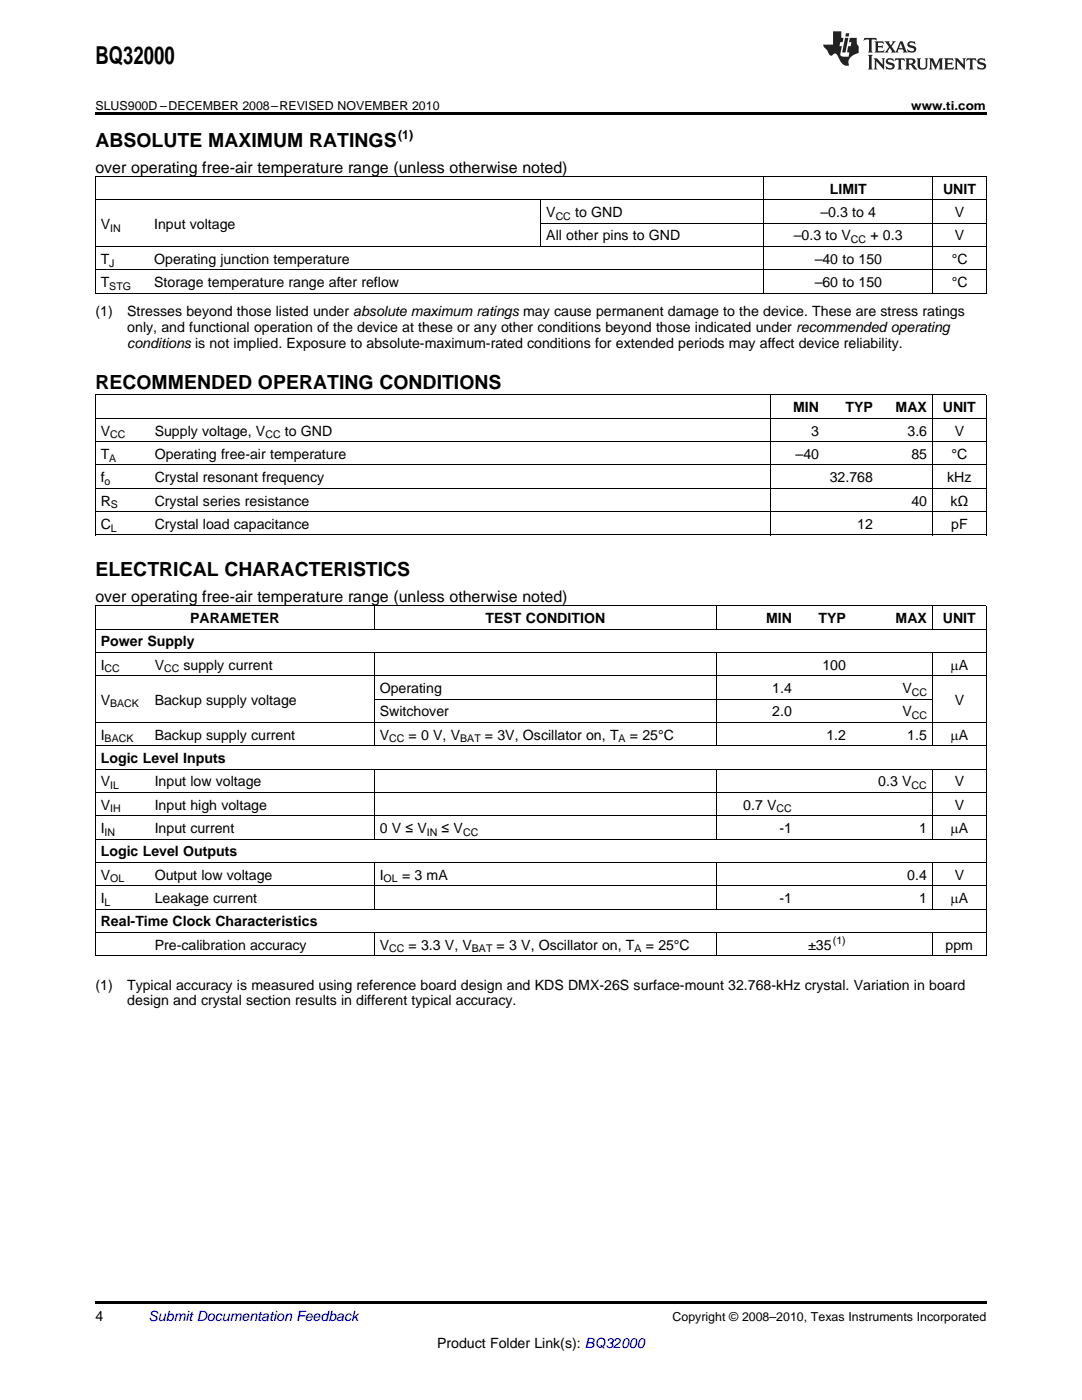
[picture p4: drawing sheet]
<svg xmlns="http://www.w3.org/2000/svg" width="216mm" height="279mm" viewBox="0 0 216 279" stroke-linecap="round" stroke-linejoin="round" font-family="sans-serif">
<defs><g id="words">
<text font-size="4.9" x="19" y="12.8">BQ32000</text>
<g font-size="3.9">
<text x="19" y="29.3">ABSOLUTE MAXIMUM RATINGS</text>
<text x="19" y="77.6">RECOMMENDED OPERATING CONDITIONS</text>
<text x="19" y="114.9">ELECTRICAL CHARACTERISTICS</text>
</g>
<g font-size="3.2">
<text x="19" y="34.4">over operating free-air temperature range (unless otherwise noted)</text>
<text x="19" y="120.1">over operating free-air temperature range (unless otherwise noted)</text>
</g>
<g font-size="2.8">
<text x="165.6" y="38.7">LIMIT</text>
<text x="188.2" y="38.7">UNIT</text>
<text x="20.1" y="45.6">V</text>
<text x="30.8" y="45.6">Input voltage</text>
<text x="109" y="43.3">V</text>
<text x="109" y="48">All other pins to GND</text>
<text x="114.8" y="43.3">to GND</text>
<text x="158.4" y="48">–0.3 to V</text>
<text x="163.7" y="43.3">–0.3 to 4</text>
<text x="173.7" y="48">+ 0.3</text>
<text x="190.5" y="43.3">V</text>
<text x="190.5" y="48">V</text>
<text x="20.1" y="52.6">T</text>
<text x="30.8" y="52.6">Operating junction temperature</text>
<text x="162.6" y="52.6">–40 to 150</text>
<text x="189.9" y="52.6">°C</text>
<text x="20.1" y="57.3">T</text>
<text x="30.8" y="57.3">Storage temperature range after reflow</text>
<text x="162.6" y="57.3">–60 to 150</text>
<text x="189.9" y="57.3">°C</text>
<text x="19" y="63.1">(1)</text>
<text x="25.4" y="63.1">Stresses beyond those listed under absolute maximum ratings may cause permanent damage to the device. These are stress ratings</text>
<text x="25.4" y="66.3">only, and functional operation of the device at these or any other conditions beyond those indicated under recommended operating</text>
<text x="25.4" y="69.5">conditions is not implied. Exposure to absolute-maximum-rated conditions for extended periods may affect device reliability.</text>
<text x="158.3" y="82.3">MIN</text>
<text x="168.7" y="82.3">TYP</text>
<text x="178.7" y="82.3">MAX</text>
<text x="188.1" y="82.3">UNIT</text>
<text x="20.1" y="86.9">V</text>
<text x="30.9" y="86.9">Supply voltage, V</text>
<text x="56.8" y="86.9">to GND</text>
<text x="161.9" y="86.9">3</text>
<text x="181.1" y="86.9">3.6</text>
<text x="190.5" y="86.9">V</text>
<text x="20.1" y="91.6">T</text>
<text x="30.9" y="91.6">Operating free-air temperature</text>
<text x="158.7" y="91.6">–40</text>
<text x="181.9" y="91.6">85</text>
<text x="189.8" y="91.6">°C</text>
<text x="20.1" y="96.2">f</text>
<text x="20.1" y="100.9">R</text>
<text x="30.9" y="96.2">Crystal resonant frequency</text>
<text x="30.9" y="100.9">Crystal series resistance</text>
<text x="165.6" y="96.2">32.768</text>
<text x="181.9" y="100.9">40</text>
<text x="189" y="96.2">kHz</text>
<text x="189.7" y="100.9">kΩ</text>
<text x="20.1" y="105.6">C</text>
<text x="30.9" y="105.6">Crystal load capacitance</text>
<text x="171.1" y="105.6">12</text>
<text x="189.8" y="105.6">pF</text>
<text x="37.9" y="124.3">PARAMETER</text>
<text x="96.9" y="124.3">TEST CONDITION</text>
<text x="152.9" y="124.3">MIN</text>
<text x="163.3" y="124.3">TYP</text>
<text x="178.7" y="124.3">MAX</text>
<text x="188.1" y="124.3">UNIT</text>
<text x="20.1" y="129">Power Supply</text>
<text x="20.1" y="133.6">I</text>
<text x="30.9" y="133.6">V</text>
<text x="36.6" y="133.6">supply current</text>
<text x="164.1" y="133.6">100</text>
<text x="189.7" y="133.6">mA</text>
<text x="20.1" y="140.6">V</text>
<text x="30.9" y="140.6">Backup supply voltage</text>
<text x="75.8" y="138.3">Operating</text>
<text x="75.8" y="142.9">Switchover</text>
<text x="154.1" y="138.3">1.4</text>
<text x="154.1" y="142.9">2.0</text>
<text x="180.1" y="138.3">V</text>
<text x="180.1" y="142.9">V</text>
<text x="190.5" y="140.6">V</text>
<text x="20.1" y="147.6">I</text>
<text x="30.9" y="147.6">Backup supply current</text>
<text x="75.8" y="147.6">V</text>
<text x="81.5" y="147.6">= 0 V, V</text>
<text x="96.8" y="147.6">= 3V, Oscillator on, T</text>
<text x="125.7" y="147.6">= 25°C</text>
<text x="164.9" y="147.6">1.2</text>
<text x="181" y="147.6">1.5</text>
<text x="189.7" y="147.6">mA</text>
<text x="20.1" y="152.3">Logic Level Inputs</text>
<text x="20.1" y="156.9">V</text>
<text x="20.1" y="161.6">V</text>
<text x="30.9" y="156.9">Input low voltage</text>
<text x="30.9" y="161.6">Input high voltage</text>
<text x="148.3" y="161.6">0.7 V</text>
<text x="175.3" y="156.9">0.3 V</text>
<text x="190.5" y="156.9">V</text>
<text x="190.5" y="161.6">V</text>
<text x="20.1" y="166.2">I</text>
<text x="30.9" y="166.2">Input current</text>
<text x="75.8" y="166.2">0 V ≤ V</text>
<text x="88.1" y="166.2">≤ V</text>
<text x="155.5" y="166.2">-1</text>
<text x="183.4" y="166.2">1</text>
<text x="189.7" y="166.2">mA</text>
<text x="20.1" y="170.9">Logic Level Outputs</text>
<text x="20.1" y="175.5">V</text>
<text x="30.9" y="175.5">Output low voltage</text>
<text x="75.8" y="175.5">I</text>
<text x="80.2" y="175.5">= 3 mA</text>
<text x="181" y="175.5">0.4</text>
<text x="190.5" y="175.5">V</text>
<text x="20.1" y="180.2">I</text>
<text x="20.1" y="184.9">Real-Time Clock Characteristics</text>
<text x="30.9" y="180.2">Leakage current</text>
<text x="155.5" y="180.2">-1</text>
<text x="183.4" y="180.2">1</text>
<text x="189.7" y="180.2">mA</text>
<text x="30.9" y="189.5">Pre-calibration accuracy</text>
<text x="75.8" y="189.5">V</text>
<text x="81.5" y="189.5">= 3.3 V, V</text>
<text x="99.1" y="189.5">= 3 V, Oscillator on, T</text>
<text x="128.9" y="189.5">= 25°C</text>
<text x="161.3" y="189.5">±35</text>
<text x="188.7" y="189.5">ppm</text>
<text x="19" y="197.5">(1)</text>
<text x="25.4" y="197.5">Typical accuracy is measured using reference board design and KDS DMX-26S surface-mount 32.768-kHz crystal. Variation in board</text>
<text x="25.4" y="200.7">design and crystal section results in different typical accuracy.</text>
<text x="19" y="263.6">4</text>
<text x="87.2" y="269">Product Folder Link(s): BQ32000</text>
</g>
<text font-size="2.8" fill="#0000c8" x="29.6" y="263.6">Submit Documentation Feedback</text>
<g font-size="2.5">
<text x="19" y="21.9">SLUS900D –DECEMBER 2008–REVISED NOVEMBER 2010</text>
<text x="181.8" y="21.9">www.ti.com</text>
<text x="79.4" y="27.7">(1)</text>
<text x="134.2" y="263.6">Copyright © 2008–2010, Texas Instruments Incorporated</text>
</g>
<g font-size="2.1">
<text x="22" y="46.2">IN</text>
<text x="110.9" y="43.9">CC</text>
<text x="21.8" y="53.2">J</text>
<text x="169.8" y="48.5">CC</text>
<text x="21.8" y="57.9">STG</text>
<text x="22" y="87.5">CC</text>
<text x="53" y="87.5">CC</text>
<text x="21.8" y="92.1">A</text>
<text x="20.9" y="96.8">o</text>
<text x="22.1" y="101.5">S</text>
<text x="22.1" y="106.1">L</text>
<text x="20.9" y="134.2">CC</text>
<text x="32.7" y="134.2">CC</text>
<text x="22" y="141.2">BACK</text>
<text x="181.9" y="138.9">CC</text>
<text x="181.9" y="143.5">CC</text>
<text x="20.9" y="148.2">BACK</text>
<text x="77.6" y="148.2">CC</text>
<text x="91.8" y="148.2">BAT</text>
<text x="123.4" y="148.2">A</text>
<text x="22" y="157.5">IL</text>
<text x="181.9" y="157.5">CC</text>
<text x="20.9" y="166.8">IN</text>
<text x="22" y="162.1">IH</text>
<text x="85.2" y="166.8">IN</text>
<text x="92.4" y="166.8">CC</text>
<text x="154.9" y="162.1">CC</text>
<text x="22" y="176.1">OL</text>
<text x="76.6" y="176.1">OL</text>
<text x="20.9" y="180.8">L</text>
<text x="77.6" y="190.1">CC</text>
<text x="94.2" y="190.1">BAT</text>
<text x="126.6" y="190.1">A</text>
<text x="166.2" y="188.4">(1)</text>
</g>
</g></defs>
<g fill="#231f20">
<path d="M172.5 7.6l-.1 .5 .4-.2h.6v.1v2.1l-.2 .4h.9l-.2-.4v-2.1l.1-.1h.5l.5 .2-.2-.5zM174.5 8.3l.2 .3v1.5l-.2 .4h1.8l.2-.6a1.04 1.04 0 0 1-1.3 .2v-.7h.6l.3 .2v-.6l-.3 .2h-.6v-.6l.8-.1 .4 .3-.2-.5zM176.5 8.3l.9 1.1-.9 1.1h.8l-.2-.2 .4-.7 .5 .7-.2 .2h1.5l-.2-.2 .2-.4h.9l.1 .4-.2 .2h1l-.3-.3-.7-1.9h-.5l-.9 2-.8-1 .9-1h-.8l.1 .3-.4 .5-.3-.6 .1-.2zM179.7 8.6l.4 1h-.7zM181.3 8.4a.63 .63 0 0 0-.2 .7 .63 .63 0 0 0 .6 .4l.6 .2 .1 .2a.75 .75 0 0 1-.7 .4 .75 .75 0 0 1-.6-.5l.1 .7 .1-.1a1.11 1.11 0 0 0 1.5-.6 1.13 1.13 0 0 0-1.2-.8l-.1-.4a1.04 1.04 0 0 1 1.2 .2l-.2-.5-.2 .1-.4-.2zM173.2 10.9l.2 .4v2.2l-.2 .4h1l-.3-.4v-2.2l.3-.4zM174.3 11.6l.3 .4v1.5l-.3 .4h.8l-.2-.4v-1.3l1.5 1.7v-1.9l.2-.4h-.7l.2 .4v.9l-1.1-1.3zM177 11.8a.62 .62 0 0 0-.2 .7 .62 .62 0 0 0 .6 .4l.6 .1 .1 .3a.76 .76 0 0 1-.7 .3 .76 .76 0 0 1-.7-.4l.2 .7 .1-.1a1.11 1.11 0 0 0 1.5-.6 1.13 1.13 0 0 0-1.2-.8l-.1-.4a1.04 1.04 0 0 1 1.2 .2l-.2-.6-.2 .1-.5-.1zM178.7 11.6l-.2 .6a.61 .61 0 0 1 .8-.3v1.6l-.2 .4h.9l-.2-.4v-1.6a.63 .63 0 0 1 .7 .3l-.1-.6zM180.6 11.6l.3 .4v1.5l-.3 .4h1l-.2-.2-.1-.8 .6 .2a.76 .76 0 0 0 1.2 .7l-1-1a.58 .58 0 0 0 .6-.5 .58 .58 0 0 0-.5-.6zM181.4 11.9h.1a.45 .45 0 0 1 .5 .1 .45 .45 0 0 1 .1 .5l-.8 .2zM182.9 11.6l.2 .2a2.17 2.17 0 0 0 .3 1.9 .99 .99 0 0 0 1.6-.6v-1.1l.2-.4h-.7l.2 .2a1.92 1.92 0 0 1-.2 1.8 .6 .6 0 0 1-.9-.5v-1.1l.2-.4zM185.4 11.6l.2 .4v1.5l-.2 .4h.7l-.2-.4v-1.4l.8 1.8 .8-1.8v1.4l-.2 .4h.9l-.2-.4v-1.5l.2-.4h-.8l-.6 1.5-.6-1.5zM188.4 11.6l.2 .4v1.5l-.2 .4h1.8l.1-.6a1.04 1.04 0 0 1-1.2 .1v-.6h.5l.4 .2v-.6l-.4 .2h-.5v-.7h.8l.3 .3-.1-.6zM190.5 11.6l.2 .4v1.5l-.2 .4h.7l-.2-.4v-1.3l1.5 1.7v-1.9l.2-.4h-.7l.2 .4v.9l-1.1-1.3zM192.9 11.6l-.1 .6a.61 .61 0 0 1 .7-.3l.1 1.6-.3 .4h1l-.3-.4 .1-1.6a.63 .63 0 0 1 .7 .3l-.1-.6zM195.2 11.8a.62 .62 0 0 0-.2 .7 .62 .62 0 0 0 .6 .4l.6 .1 .1 .3a.76 .76 0 0 1-.7 .3 .76 .76 0 0 1-.6-.4l.1 .7 .1-.1a1.11 1.11 0 0 0 1.6-.6 1.13 1.13 0 0 0-1.3-.8l-.1-.4a1.04 1.04 0 0 1 1.2 .2l-.1-.6-.2 .1-.5-.1z"/>
<path d="M166.2 6.3v2.6h-1.9v.4l.8 .9a.91 .91 0 0 0 1 .8 .56 .56 0 0 1 .5-.3 .56 .56 0 0 1 .5 .3l.4 .8a1.53 1.53 0 0 0 1.9 1.2 1.54 1.54 0 0 1 1-2.1l.9-.3v-1.4a1.52 1.52 0 0 1-.4-1.6h-1.3l-.2 .8h.5l-.2 .8h-.5l-.1 1v.2l.4 .1-.2 .8a1.93 1.93 0 0 1-1.6-.3l.3-1.8h-.5l.2-.8h.4l.2-.8h-.4v-1.3zM168.6 7.6l-.6 2.9h.7l.6-2.9zM168.8 6.6l-.1 .7h.6l.2-.7z"/>
</g>
<path d="M19 22.5h177.8v.5h-177.8zM19 259.7h177.8v.5h-177.8z" fill="#000"/>
<g fill="none" stroke="#000" stroke-width=".2">
<path d="M19 39.9h177.8M19 35.2h177.8M19.1 35.3v23.3M107.9 39.9v9.3M152.3 35.3v23.3M186.1 35.3v23.3M196.8 35.3v23.3M19 58.5h177.8M19 53.9h177.8M19 49.2h177.8M107.9 44.5h88.9M19 78.8h177.8"/>
<path d="M19.1 78.9v27.9M153.7 78.9v27.9M186 78.9v27.9M196.8 78.9v27.9M19 97.5h177.8M19 92.8h177.8M19 88.1h177.8M19 83.5h177.8M19 106.8h177.8M19 102.1h177.8M19 134.8h177.8M19 130.2h177.8"/>
<path d="M19 125.5h177.8M19 120.9h177.8M19.1 120.9v69.9M74.7 120.9v4.7M74.7 130.2v18.7M74.7 139.5h111.4M142.9 120.9v4.7M142.9 130.2v18.7M186 120.9v4.7M186 130.2v18.7M196.8 120.9v69.9M19 158.1h177.8"/>
<path d="M19 153.5h177.8M19 148.8h177.8M19 144.2h177.8M74.7 153.5v14M142.9 153.5v14M186 153.5v14M19 176.8h177.8M19 172.1h177.8M19 167.4h177.8M19 162.8h177.8M74.7 172.2v9.3M142.9 172.2v9.3"/>
<path d="M186 172.2v9.3M19 190.7h177.8M19 186.1h177.8M19 181.4h177.8M74.7 186.1v4.7M142.9 186.1v4.7M186 186.1v4.7"/>
</g>
<use href="#words"/>
</svg>
